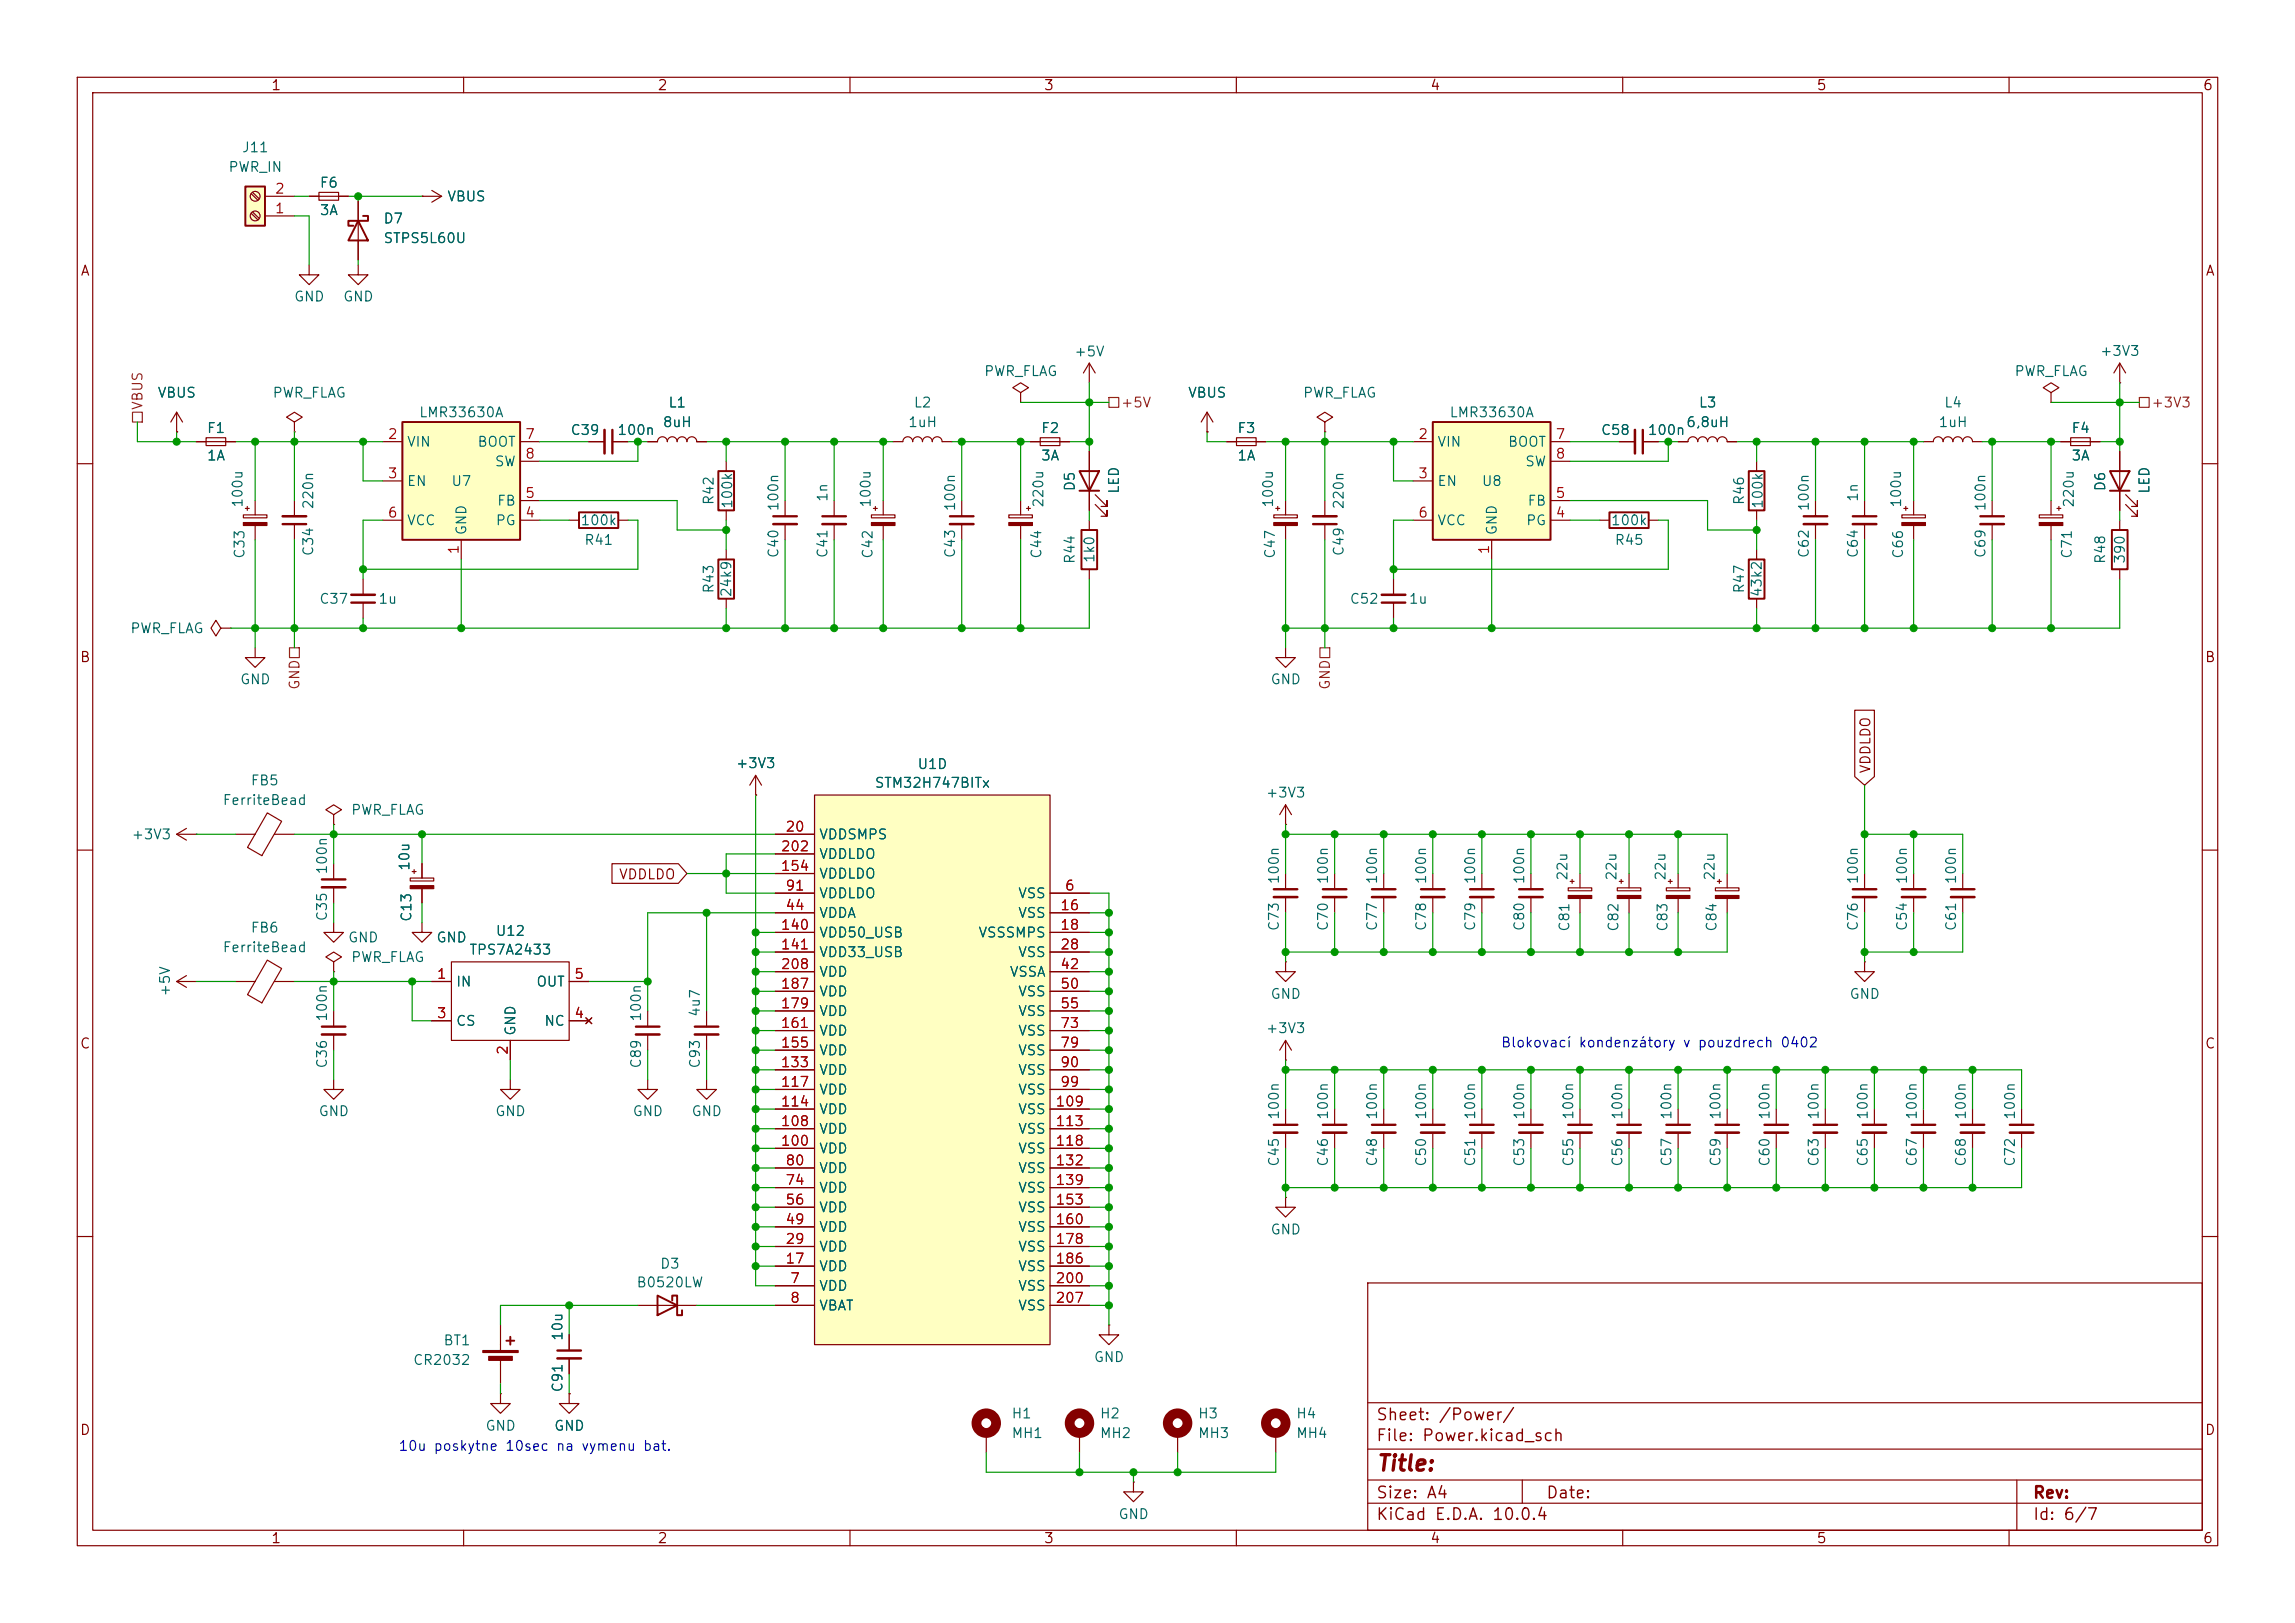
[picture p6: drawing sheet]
<svg xmlns="http://www.w3.org/2000/svg" width="297mm" height="210mm" viewBox="0 0 297 210" stroke-linecap="round" stroke-linejoin="round" font-family="sans-serif">
<defs><g id="words">
<text font-size="2" fill="#840000" x="178" y="190.8">Title:</text>
<g font-size="1.5" fill="#840000">
<text x="178" y="184.2">Sheet: /Power/</text>
<text x="178" y="186.9">File: Power.kicad_sch</text>
<text x="178" y="197.1">KiCad E.D.A. 10.0.4</text>
<text x="178" y="194.3">Size: A4</text>
<text x="200" y="194.3">Date:</text>
<text x="263" y="194.3">Rev:</text>
<text x="263" y="197.1">Id: 6/7</text>
</g>
<g font-size="1.3" fill="#840000">
<text x="35" y="12">1</text>
<text x="85" y="12">2</text>
<text x="135" y="12">3</text>
<text x="185" y="12">4</text>
<text x="235" y="12">5</text>
<text x="285" y="12">6</text>
<text x="10.3" y="36">A</text>
<text x="285.3" y="36">A</text>
<text x="10.3" y="86">B</text>
<text x="285.3" y="86">B</text>
<text x="242.4" y="100.2" transform="rotate(-90 242.4 100.2)">VDDLDO</text>
<text x="80" y="114.1">VDDLDO</text>
<text x="10.3" y="136">C</text>
<text x="285.3" y="136">C</text>
<text x="10.3" y="186">D</text>
<text x="285.3" y="186">D</text>
<text x="35" y="200">1</text>
<text x="85" y="200">2</text>
<text x="135" y="200">3</text>
<text x="185" y="200">4</text>
<text x="235" y="200">5</text>
<text x="285" y="200">6</text>
</g>
<g font-size="1.3" fill="#006464">
<text x="29.5" y="22.6">PWR_IN</text>
<text x="31.2" y="20">J11</text>
<text x="41.3" y="24.6">F6</text>
<text x="41.3" y="28.1">3A</text>
<text x="49.5" y="29.2">D7</text>
<text x="57.8" y="26.4">VBUS</text>
<text x="49.5" y="31.8">STPS5L60U</text>
<text x="38" y="39.3">GND</text>
<text x="44.3" y="39.3">GND</text>
<text x="138.9" y="46.4">+5V</text>
<text x="271.7" y="46.4">+3V3</text>
<text x="20.3" y="51.8">VBUS</text>
<text x="35.2" y="51.8">PWR_FLAG</text>
<text x="86.4" y="53">L1</text>
<text x="118.2" y="53">L2</text>
<text x="127.3" y="49">PWR_FLAG</text>
<text x="153.7" y="51.8">VBUS</text>
<text x="168.5" y="51.8">PWR_FLAG</text>
<text x="219.8" y="53">L3</text>
<text x="251.5" y="53">L4</text>
<text x="260.6" y="49">PWR_FLAG</text>
<text x="26.7" y="56.3">F1</text>
<text x="26.7" y="59.9">1A</text>
<text x="52.6" y="58.1">VIN</text>
<text x="54.1" y="54.3">LMR33630A</text>
<text x="61.7" y="58.1">BOOT</text>
<text x="73.7" y="56.6">C39</text>
<text x="79.8" y="56.6">100n</text>
<text x="85.7" y="55.6">8uH</text>
<text x="117.4" y="55.6">1uH</text>
<text x="134.6" y="56.3">F2</text>
<text x="134.6" y="59.9">3A</text>
<text x="160" y="56.3">F3</text>
<text x="160" y="59.9">1A</text>
<text x="185.9" y="58.1">VIN</text>
<text x="187.5" y="54.3">LMR33630A</text>
<text x="195.1" y="58.1">BOOT</text>
<text x="207.1" y="56.6">C58</text>
<text x="213.2" y="56.6">100n</text>
<text x="218.1" y="55.6">6,8uH</text>
<text x="250.8" y="55.6">1uH</text>
<text x="268" y="56.3">F4</text>
<text x="268" y="59.9">3A</text>
<text x="31.7" y="65.8" transform="rotate(-90 31.7 65.8)">100u</text>
<text x="40.8" y="66" transform="rotate(-90 40.8 66)">220n</text>
<text x="52.6" y="63.2">EN</text>
<text x="58.3" y="63.2">U7</text>
<text x="63.9" y="60.7">SW</text>
<text x="64.2" y="65.7">FB</text>
<text x="92.7" y="65.4" transform="rotate(-90 92.7 65.4)">R42</text>
<text x="95.1" y="65.9" transform="rotate(-90 95.1 65.9)">100k</text>
<text x="107.4" y="65" transform="rotate(-90 107.4 65)">1n</text>
<text x="113" y="65.8" transform="rotate(-90 113 65.8)">100u</text>
<text x="135.3" y="65.8" transform="rotate(-90 135.3 65.8)">220u</text>
<text x="139.4" y="63.7" transform="rotate(-90 139.4 63.7)">D5</text>
<text x="145.1" y="64" transform="rotate(-90 145.1 64)">LED</text>
<text x="165.1" y="65.8" transform="rotate(-90 165.1 65.8)">100u</text>
<text x="174.2" y="66" transform="rotate(-90 174.2 66)">220n</text>
<text x="185.9" y="63.2">EN</text>
<text x="191.7" y="63.2">U8</text>
<text x="197.3" y="60.7">SW</text>
<text x="197.6" y="65.7">FB</text>
<text x="226" y="65.4" transform="rotate(-90 226 65.4)">R46</text>
<text x="228.4" y="65.9" transform="rotate(-90 228.4 65.9)">100k</text>
<text x="240.7" y="65" transform="rotate(-90 240.7 65)">1n</text>
<text x="246.3" y="65.8" transform="rotate(-90 246.3 65.8)">100u</text>
<text x="268.7" y="65.8" transform="rotate(-90 268.7 65.8)">220u</text>
<text x="272.8" y="63.7" transform="rotate(-90 272.8 63.7)">D6</text>
<text x="278.5" y="64" transform="rotate(-90 278.5 64)">LED</text>
<text x="52.6" y="68.3">VCC</text>
<text x="60.7" y="69.3" transform="rotate(-90 60.7 69.3)">GND</text>
<text x="64.1" y="68.3">PG</text>
<text x="75" y="68.3">100k</text>
<text x="75.5" y="70.8">R41</text>
<text x="101" y="66.2" transform="rotate(-90 101 66.2)">100n</text>
<text x="123.9" y="66.2" transform="rotate(-90 123.9 66.2)">100n</text>
<text x="185.9" y="68.3">VCC</text>
<text x="194" y="69.3" transform="rotate(-90 194 69.3)">GND</text>
<text x="197.4" y="68.3">PG</text>
<text x="208.4" y="68.3">100k</text>
<text x="208.9" y="70.8">R45</text>
<text x="234.4" y="66.2" transform="rotate(-90 234.4 66.2)">100n</text>
<text x="257.3" y="66.2" transform="rotate(-90 257.3 66.2)">100n</text>
<text x="32" y="72.4" transform="rotate(-90 32 72.4)">C33</text>
<text x="40.8" y="72.1" transform="rotate(-90 40.8 72.1)">C34</text>
<text x="92.7" y="76.9" transform="rotate(-90 92.7 76.9)">R43</text>
<text x="95" y="77.4" transform="rotate(-90 95 77.4)">24k9</text>
<text x="101" y="72.3" transform="rotate(-90 101 72.3)">C40</text>
<text x="107.4" y="72.3" transform="rotate(-90 107.4 72.3)">C41</text>
<text x="113.2" y="72.4" transform="rotate(-90 113.2 72.4)">C42</text>
<text x="123.9" y="72.3" transform="rotate(-90 123.9 72.3)">C43</text>
<text x="135.1" y="72.4" transform="rotate(-90 135.1 72.4)">C44</text>
<text x="139.4" y="73.1" transform="rotate(-90 139.4 73.1)">R44</text>
<text x="141.9" y="72.9" transform="rotate(-90 141.9 72.9)">1k0</text>
<text x="165.3" y="72.4" transform="rotate(-90 165.3 72.4)">C47</text>
<text x="174.2" y="72.1" transform="rotate(-90 174.2 72.1)">C49</text>
<text x="226" y="76.9" transform="rotate(-90 226 76.9)">R47</text>
<text x="228.3" y="77.4" transform="rotate(-90 228.3 77.4)">43k2</text>
<text x="234.4" y="72.3" transform="rotate(-90 234.4 72.3)">C62</text>
<text x="240.7" y="72.3" transform="rotate(-90 240.7 72.3)">C64</text>
<text x="246.6" y="72.4" transform="rotate(-90 246.6 72.4)">C66</text>
<text x="257.3" y="72.3" transform="rotate(-90 257.3 72.3)">C69</text>
<text x="268.4" y="72.4" transform="rotate(-90 268.4 72.4)">C71</text>
<text x="272.8" y="73.1" transform="rotate(-90 272.8 73.1)">R48</text>
<text x="275.3" y="73" transform="rotate(-90 275.3 73)">390</text>
<text x="16.8" y="82.3">PWR_FLAG</text>
<text x="41.2" y="78.4">C37</text>
<text x="48.9" y="78.4">1u</text>
<text x="174.6" y="78.4">C52</text>
<text x="182.2" y="78.4">1u</text>
<text x="31" y="88.9">GND</text>
<text x="164.3" y="88.9">GND</text>
<text x="32.4" y="101.9">FB5</text>
<text x="95.1" y="99.7">+3V3</text>
<text x="118.6" y="99.8">U1D</text>
<text x="28.7" y="104.5">FerriteBead</text>
<text x="45.3" y="105.7">PWR_FLAG</text>
<text x="113.1" y="102.2">STM32H747BITx</text>
<text x="163.7" y="103.5">+3V3</text>
<text x="16.9" y="108.9">+3V3</text>
<text x="42.6" y="113.2" transform="rotate(-90 42.6 113.2)">100n</text>
<text x="53.3" y="112.8" transform="rotate(-90 53.3 112.8)">10u</text>
<text x="105.9" y="108.9">VDDSMPS</text>
<text x="105.9" y="111.5">VDDLDO</text>
<text x="42.6" y="119.3" transform="rotate(-90 42.6 119.3)">C35</text>
<text x="53.5" y="119.4" transform="rotate(-90 53.5 119.4)">C13</text>
<text x="105.9" y="119.1">VDDA</text>
<text x="105.9" y="116.5">VDDLDO</text>
<text x="105.9" y="114">VDDLDO</text>
<text x="131.7" y="116.5">VSS</text>
<text x="131.7" y="119.1">VSS</text>
<text x="165.8" y="114.5" transform="rotate(-90 165.8 114.5)">100n</text>
<text x="172.2" y="114.5" transform="rotate(-90 172.2 114.5)">100n</text>
<text x="178.5" y="114.5" transform="rotate(-90 178.5 114.5)">100n</text>
<text x="184.9" y="114.5" transform="rotate(-90 184.9 114.5)">100n</text>
<text x="191.2" y="114.5" transform="rotate(-90 191.2 114.5)">100n</text>
<text x="197.6" y="114.5" transform="rotate(-90 197.6 114.5)">100n</text>
<text x="203.2" y="114" transform="rotate(-90 203.2 114)">22u</text>
<text x="209.5" y="114" transform="rotate(-90 209.5 114)">22u</text>
<text x="215.9" y="114" transform="rotate(-90 215.9 114)">22u</text>
<text x="222.2" y="114" transform="rotate(-90 222.2 114)">22u</text>
<text x="240.7" y="114.5" transform="rotate(-90 240.7 114.5)">100n</text>
<text x="247.1" y="114.5" transform="rotate(-90 247.1 114.5)">100n</text>
<text x="253.4" y="114.5" transform="rotate(-90 253.4 114.5)">100n</text>
<text x="28.7" y="123.5">FerriteBead</text>
<text x="32.4" y="121">FB6</text>
<text x="45" y="122.3">GND</text>
<text x="45.3" y="124.8">PWR_FLAG</text>
<text x="56.4" y="122.3">GND</text>
<text x="60.6" y="123.8">TPS7A2433</text>
<text x="64.1" y="121.4">U12</text>
<text x="105.9" y="121.6">VDD50_USB</text>
<text x="105.9" y="124.2">VDD33_USB</text>
<text x="126.5" y="121.6">VSSSMPS</text>
<text x="131.7" y="124.2">VSS</text>
<text x="165.8" y="120.6" transform="rotate(-90 165.8 120.6)">C73</text>
<text x="172.2" y="120.6" transform="rotate(-90 172.2 120.6)">C70</text>
<text x="178.5" y="120.6" transform="rotate(-90 178.5 120.6)">C77</text>
<text x="184.9" y="120.6" transform="rotate(-90 184.9 120.6)">C78</text>
<text x="191.2" y="120.6" transform="rotate(-90 191.2 120.6)">C79</text>
<text x="197.6" y="120.6" transform="rotate(-90 197.6 120.6)">C80</text>
<text x="203.4" y="120.6" transform="rotate(-90 203.4 120.6)">C81</text>
<text x="209.8" y="120.6" transform="rotate(-90 209.8 120.6)">C82</text>
<text x="216.1" y="120.6" transform="rotate(-90 216.1 120.6)">C83</text>
<text x="222.5" y="120.6" transform="rotate(-90 222.5 120.6)">C84</text>
<text x="240.7" y="120.6" transform="rotate(-90 240.7 120.6)">C76</text>
<text x="247.1" y="120.6" transform="rotate(-90 247.1 120.6)">C54</text>
<text x="253.4" y="120.6" transform="rotate(-90 253.4 120.6)">C61</text>
<text x="22.3" y="129" transform="rotate(-90 22.3 129)">+5V</text>
<text x="58.9" y="128">IN</text>
<text x="69.3" y="128">OUT</text>
<text x="90.9" y="131.7" transform="rotate(-90 90.9 131.7)">4u7</text>
<text x="105.9" y="131.8">VDD</text>
<text x="105.9" y="129.2">VDD</text>
<text x="105.9" y="126.7">VDD</text>
<text x="130.6" y="126.7">VSSA</text>
<text x="131.7" y="129.2">VSS</text>
<text x="131.7" y="131.8">VSS</text>
<text x="164.3" y="129.6">GND</text>
<text x="239.3" y="129.6">GND</text>
<text x="42.6" y="132.3" transform="rotate(-90 42.6 132.3)">100n</text>
<text x="58.9" y="133.1">CS</text>
<text x="67" y="134.1" transform="rotate(-90 67 134.1)">GND</text>
<text x="70.3" y="133.1">NC</text>
<text x="83.3" y="132.3" transform="rotate(-90 83.3 132.3)">100n</text>
<text x="105.9" y="136.9">VDD</text>
<text x="105.9" y="134.3">VDD</text>
<text x="131.7" y="134.3">VSS</text>
<text x="131.7" y="136.9">VSS</text>
<text x="163.7" y="134">+3V3</text>
<text x="42.6" y="138.3" transform="rotate(-90 42.6 138.3)">C36</text>
<text x="83.3" y="138.3" transform="rotate(-90 83.3 138.3)">C89</text>
<text x="90.9" y="138.3" transform="rotate(-90 90.9 138.3)">C93</text>
<text x="105.9" y="141.9">VDD</text>
<text x="105.9" y="139.4">VDD</text>
<text x="131.7" y="139.4">VSS</text>
<text x="131.7" y="141.9">VSS</text>
<text x="41.1" y="144.7">GND</text>
<text x="64" y="144.7">GND</text>
<text x="81.8" y="144.7">GND</text>
<text x="89.4" y="144.7">GND</text>
<text x="105.9" y="149.6">VDD</text>
<text x="105.9" y="147">VDD</text>
<text x="105.9" y="144.5">VDD</text>
<text x="131.7" y="144.5">VSS</text>
<text x="131.7" y="147">VSS</text>
<text x="131.7" y="149.6">VSS</text>
<text x="165.8" y="145" transform="rotate(-90 165.8 145)">100n</text>
<text x="172.2" y="145" transform="rotate(-90 172.2 145)">100n</text>
<text x="178.5" y="145" transform="rotate(-90 178.5 145)">100n</text>
<text x="184.9" y="145" transform="rotate(-90 184.9 145)">100n</text>
<text x="191.2" y="145" transform="rotate(-90 191.2 145)">100n</text>
<text x="197.6" y="145" transform="rotate(-90 197.6 145)">100n</text>
<text x="203.9" y="145" transform="rotate(-90 203.9 145)">100n</text>
<text x="210.3" y="145" transform="rotate(-90 210.3 145)">100n</text>
<text x="216.6" y="145" transform="rotate(-90 216.6 145)">100n</text>
<text x="223" y="145" transform="rotate(-90 223 145)">100n</text>
<text x="229.3" y="145" transform="rotate(-90 229.3 145)">100n</text>
<text x="235.7" y="145" transform="rotate(-90 235.7 145)">100n</text>
<text x="242" y="145" transform="rotate(-90 242 145)">100n</text>
<text x="248.4" y="145" transform="rotate(-90 248.4 145)">100n</text>
<text x="254.7" y="145" transform="rotate(-90 254.7 145)">100n</text>
<text x="261.1" y="145" transform="rotate(-90 261.1 145)">100n</text>
<text x="105.9" y="154.6">VDD</text>
<text x="105.9" y="152.1">VDD</text>
<text x="131.7" y="152.1">VSS</text>
<text x="131.7" y="154.6">VSS</text>
<text x="165.8" y="151" transform="rotate(-90 165.8 151)">C45</text>
<text x="172.2" y="151" transform="rotate(-90 172.2 151)">C46</text>
<text x="178.5" y="151" transform="rotate(-90 178.5 151)">C48</text>
<text x="184.9" y="151" transform="rotate(-90 184.9 151)">C50</text>
<text x="191.2" y="151" transform="rotate(-90 191.2 151)">C51</text>
<text x="197.6" y="151" transform="rotate(-90 197.6 151)">C53</text>
<text x="203.9" y="151" transform="rotate(-90 203.9 151)">C55</text>
<text x="210.3" y="151" transform="rotate(-90 210.3 151)">C56</text>
<text x="216.6" y="151" transform="rotate(-90 216.6 151)">C57</text>
<text x="223" y="151" transform="rotate(-90 223 151)">C59</text>
<text x="229.3" y="151" transform="rotate(-90 229.3 151)">C60</text>
<text x="235.7" y="151" transform="rotate(-90 235.7 151)">C63</text>
<text x="242" y="151" transform="rotate(-90 242 151)">C65</text>
<text x="248.4" y="151" transform="rotate(-90 248.4 151)">C67</text>
<text x="254.7" y="151" transform="rotate(-90 254.7 151)">C68</text>
<text x="261.1" y="151" transform="rotate(-90 261.1 151)">C72</text>
<text x="105.9" y="159.7">VDD</text>
<text x="105.9" y="157.2">VDD</text>
<text x="131.7" y="157.2">VSS</text>
<text x="131.7" y="159.7">VSS</text>
<text x="164.3" y="160">GND</text>
<text x="82.3" y="166.9">B0520LW</text>
<text x="85.3" y="164.5">D3</text>
<text x="105.9" y="167.3">VDD</text>
<text x="105.9" y="164.8">VDD</text>
<text x="105.9" y="162.3">VDD</text>
<text x="131.7" y="162.3">VSS</text>
<text x="131.7" y="164.8">VSS</text>
<text x="131.7" y="167.3">VSS</text>
<text x="73.1" y="173.6" transform="rotate(-90 73.1 173.6)">10u</text>
<text x="105.9" y="169.9">VBAT</text>
<text x="131.7" y="169.9">VSS</text>
<text x="53.4" y="176.9">CR2032</text>
<text x="57.3" y="174.4">BT1</text>
<text x="141.5" y="176.6">GND</text>
<text x="62.7" y="185.4">GND</text>
<text x="71.6" y="185.4">GND</text>
<text x="73.1" y="180.3" transform="rotate(-90 73.1 180.3)">C91</text>
<text x="130.8" y="183.9">H1</text>
<text x="142.2" y="183.9">H2</text>
<text x="154.9" y="183.9">H3</text>
<text x="167.6" y="183.9">H4</text>
<text x="130.8" y="186.4">MH1</text>
<text x="142.2" y="186.4">MH2</text>
<text x="154.9" y="186.4">MH3</text>
<text x="167.6" y="186.4">MH4</text>
<text x="144.6" y="196.9">GND</text>
</g>
<g font-size="1.3" fill="#a90000">
<text x="35.5" y="27.9">1</text>
<text x="35.5" y="25.4">2</text>
<text x="50.1" y="57.1">2</text>
<text x="67.9" y="57.1">7</text>
<text x="67.9" y="59.7">8</text>
<text x="183.4" y="57.1">2</text>
<text x="201.2" y="57.1">7</text>
<text x="201.2" y="59.7">8</text>
<text x="50.1" y="62.2">3</text>
<text x="67.9" y="64.7">5</text>
<text x="183.4" y="62.2">3</text>
<text x="201.2" y="64.7">5</text>
<text x="50.1" y="67.3">6</text>
<text x="59.7" y="71.8" transform="rotate(-90 59.7 71.8)">1</text>
<text x="67.9" y="67.3">4</text>
<text x="183.4" y="67.3">6</text>
<text x="193" y="71.8" transform="rotate(-90 193 71.8)">1</text>
<text x="201.2" y="67.3">4</text>
<text x="101.6" y="107.9">20</text>
<text x="101" y="113">154</text>
<text x="101" y="110.5">202</text>
<text x="101.6" y="118.1">44</text>
<text x="101.6" y="115.5">91</text>
<text x="137.1" y="118.1">16</text>
<text x="137.7" y="115.5">6</text>
<text x="101" y="120.6">140</text>
<text x="101" y="123.2">141</text>
<text x="101" y="125.7">208</text>
<text x="137.1" y="120.6">18</text>
<text x="137.1" y="123.2">28</text>
<text x="137.1" y="125.7">42</text>
<text x="56.4" y="127">1</text>
<text x="74.2" y="127">5</text>
<text x="101" y="130.8">179</text>
<text x="101" y="128.2">187</text>
<text x="137.1" y="128.2">50</text>
<text x="137.1" y="130.8">55</text>
<text x="56.4" y="132.1">3</text>
<text x="66" y="136.6" transform="rotate(-90 66 136.6)">2</text>
<text x="74.2" y="132.1">4</text>
<text x="101" y="135.9">155</text>
<text x="101" y="133.3">161</text>
<text x="137.1" y="133.3">73</text>
<text x="137.1" y="135.9">79</text>
<text x="101" y="143.5">114</text>
<text x="101" y="140.9">117</text>
<text x="101" y="138.4">133</text>
<text x="136.5" y="143.5">109</text>
<text x="137.1" y="138.4">90</text>
<text x="137.1" y="140.9">99</text>
<text x="101" y="148.6">100</text>
<text x="101" y="146">108</text>
<text x="136.5" y="146">113</text>
<text x="136.5" y="148.6">118</text>
<text x="101.6" y="153.6">74</text>
<text x="101.6" y="151.1">80</text>
<text x="136.5" y="151.1">132</text>
<text x="136.5" y="153.6">139</text>
<text x="101.6" y="161.3">29</text>
<text x="101.6" y="158.7">49</text>
<text x="101.6" y="156.2">56</text>
<text x="136.5" y="156.2">153</text>
<text x="136.5" y="158.7">160</text>
<text x="136.5" y="161.3">178</text>
<text x="101.6" y="163.8">17</text>
<text x="102.2" y="166.3">7</text>
<text x="136.5" y="163.8">186</text>
<text x="136.5" y="166.3">200</text>
<text x="102.2" y="168.9">8</text>
<text x="136.5" y="168.9">207</text>
</g>
<g font-size="1.3" fill="#725600">
<text x="18.8" y="53.1" transform="rotate(-90 18.8 53.1)">VBUS</text>
<text x="145" y="53">+5V</text>
<text x="278.3" y="53">+3V3</text>
<text x="39.1" y="89.4" transform="rotate(-90 39.1 89.4)">GND</text>
<text x="172.4" y="89.4" transform="rotate(-90 172.4 89.4)">GND</text>
</g>
<g font-size="1.3" fill="#0000c2">
<text x="194.2" y="135.8">Blokovací kondenzátory v pouzdrech 0402</text>
<text x="51.5" y="188">10u poskytne 10sec na vymenu bat.</text>
</g>
</g></defs>
<g fill="none" stroke="#840000" stroke-width=".15">
<path d="M10 10h277v190h-277zM12 12h273v186h-273zM60 10v2M110 10v2M160 10v2M210 10v2M260 10v2M46.4 26v7.7M54.6 25.4h.1M54.6 25.4h2.5M55.9 24.6l1.2 .8M57.1 25.4l-1.2 .8"/>
<path d="M25.4 57.2h5.1M26.7 56.6h2.5v1.1h-2.5zM38.1 54.6l1-.6-1-.7-1 .7 1 .6v1.3M38.1 55.9h.1M248.9 57.2h1.3a.64 .64 0 0 1 .6-.7 .64 .64 0 0 1 .7 .7 .64 .64 0 0 1 .6-.7 .64 .64 0 0 1 .6 .7 .64 .64 0 0 1 .7-.7 .64 .64 0 0 1 .6 .7 .64 .64 0 0 1 .6-.7 .64 .64 0 0 1 .7 .7h1.2M10 60h2M31.5 66.6h3v.4h-3zM31.7 65.8h.6M32 65.5v.5M33 64.8v1.8M33 68v1.9M38.1 64.8v2"/>
<path d="M38.1 67.8v2.1M47 74.9v2.1M47 78v2M101.6 64.8v2M101.6 67.8v2.1M107.9 64.8v2M107.9 67.8v2.1M112.8 66.6h3v.4h-3zM113 65.8h.5M113.3 65.5v.5M114.3 64.8v1.8M114.3 68v1.9"/>
<path d="M124.5 64.8v2M124.5 67.8v2.1M257.8 64.8v2M257.8 67.8v2.1M285 60h2M10 110h2M22.9 108l1.2 .7M22.9 108h2.5M24.1 107.2l-1.2 .8M25.4 108h.1M97.8 102.9h.1M97.8 100.3l-.8 1.3"/>
<path d="M97.8 100.3l.8 1.3M97.8 100.3v2.6M285 110h2M30.5 127h2.5M34.6 124.2l1.8 1.1-2.5 4.5-1.9-1.1zM35.5 127h2.6M83.8 139.7v1.3h1.3l-1.3 1.2-1.3-1.2h1.3M83.8 130.8v2M83.8 133.9v2M91.4 139.7v1.3h1.3l-1.3 1.2-1.2-1.2h1.2M91.4 130.8v2M91.4 133.9v2"/>
<path d="M10 160h2M64.8 171.5v3.3M64.8 175.8v3.3M73.7 172.7v2.1M73.7 175.8v2M82.5 168.9h7.7M177 166h108v32h-108zM285 160h2M60 198v2M64.8 180.3v1.3h1.2l-1.2 1.3-1.3-1.3h1.3M64.8 180.3h.1M73.7 180.3v1.3h1.2l-1.2 1.3-1.3-1.3h1.3"/>
<path d="M73.7 180.3h.1M110 198v2M160 198v2M177 194.5h108M177 191.5h108M177 187.5h108M177 181.5h108M197 191.5v3M210 198v2M260 198v2M261 191.5v6.5"/>
</g>
<path d="M36.6 67.8h3M45.5 78h3M100.1 66.8h3M106.4 66.8h3.1M122.9 66.8h3.1M256.3 66.8h3M82.3 132.8h3M89.9 132.8h3.1M72.1 174.8h3.1" fill="none" stroke="#840000" stroke-width=".3"/>
<path d="M36.6 66.8h3M45.5 77h3M100.1 67.8h3M106.4 67.8h3.1M122.9 67.8h3.1M256.3 67.8h3M82.3 133.9h3M89.9 133.9h3.1M72.1 175.8h3.1" fill="none" stroke="#840000" stroke-width=".33"/>
<g fill="#840000" stroke="#840000" stroke-width=".15">
<path d="M62.5 174.8h4.6v.2h-4.6z"/>
<path d="M63.2 175.5h3.1v.5h-3.1z"/>
<path d="M112.8 67.6h3v.4h-3z"/>
<path d="M31.5 67.6h3v.4h-3z"/>
</g>
<path d="M46.4 28.6l1.2 2.5h-2.5zM47 27.9h.6v.7h-2.5v.6h.6M65.5 173.5h1M66 173v1M85.1 167.6l2.5 1.3-2.5 1.3zM87 168.3v-.7h.6v2.6h.7v-.7" fill="none" stroke="#840000" stroke-width=".25"/>
<path d="M31.7 24.1h2.6v5.1h-2.6z" fill="#ffffc2"/>
<path d="M31.7 24.1h2.6v5.1h-2.6z" fill="none" stroke="#840000" stroke-width=".25"/>
<g fill="none" stroke="#840000" stroke-width=".15">
<path d="M32.5 27.6l.9 .8M32.5 25.1l.9 .8M32.7 27.4l.9 .9M32.7 24.9l.9 .8M34.3 27.9h3.8M34.3 25.4h3.8M46.4 34.3v1.3h1.2l-1.2 1.2-1.3-1.2h1.3"/>
<circle cx="33" cy="25.4" r=".63"/>
<circle cx="33" cy="27.9" r=".63"/>
</g>
<path d="M185.4 54.6h15.3v15.3h-15.3z" fill="#ffffc2"/>
<path d="M185.4 54.6h15.3v15.3h-15.3zM208.3 66.3h5.1v2h-5.1z" fill="none" stroke="#840000" stroke-width=".25"/>
<g fill="none" stroke="#840000" stroke-width=".15">
<path d="M40 34.3v1.3h1.3l-1.3 1.2-1.3-1.2h1.3M40 25.4h5.1M41.3 24.9h2.5v1h-2.5zM132.1 50.8l1-.6-1-.7-1 .7 1 .6v1.3M132.1 52.1h.1M141 47l-.8 1.3M141 47l.7 1.3M141 47v2.5M182.9 57.2h2.5M200.7 57.2h2.5M200.7 59.7h2.5M182.9 62.2h2.5"/>
<path d="M182.9 67.3h2.5M193 69.9v2.5M200.7 67.3h2.5M200.7 64.8h2.5M207 67.3h1.3M213.4 67.3h1.2M43.2 105.4l1-.6-1-.7-1 .7 1 .6v1.3M43.2 106.7h.1"/>
</g>
<path d="M105.4 102.9h30.5v71.1h-30.5z" fill="#ffffc2"/>
<g fill="none" stroke="#840000" stroke-width=".15">
<path d="M22.9 55.9h.1M22.9 53.3l-.8 1.3M22.9 53.3l.7 1.3M22.9 53.3v2.6M115.6 57.2h1.2a.64 .64 0 0 1 .7-.7 .64 .64 0 0 1 .6 .7 .64 .64 0 0 1 .6-.7 .64 .64 0 0 1 .7 .7 .64 .64 0 0 1 .6-.7 .64 .64 0 0 1 .6 .7 .64 .64 0 0 1 .7-.7 .64 .64 0 0 1 .6 .7h1.3M171.4 54.6l1.1-.6-1.1-.7-1 .7 1 .6v1.3M171.4 55.9h.1M265.4 50.8l1-.6-1-.7-1 .7 1 .6v1.3M265.4 52.1h.1M164.8 66.6h3.1v.4h-3.1zM165.1 65.8h.5M165.4 65.5v.5"/>
<path d="M166.4 64.8v1.8M166.4 68v1.9M171.4 64.8v2M171.4 67.8v2.1M263.9 66.6h3.1v.4h-3.1zM265.4 64.8v1.8M265.4 68v1.9M266.2 65.8h.5M266.4 65.5v.5M100.3 115.6h5.1M100.3 118.1h5.1M100.3 108h5.1"/>
<path d="M100.3 113h5.1M100.3 110.5h5.1M105.4 102.9h30.5v71.1h-30.5zM135.9 115.6h5.1M135.9 118.1h5.1M100.3 120.7h5.1M100.3 123.2h5.1M100.3 125.7h5.1M100.3 128.3h5.1M100.3 130.8h5.1M100.3 133.4h5.1M100.3 135.9h5.1"/>
<path d="M100.3 138.4h5.1M135.9 120.7h5.1M135.9 123.2h5.1M135.9 125.7h5.1M135.9 128.3h5.1M135.9 130.8h5.1M135.9 133.4h5.1M135.9 135.9h5.1M135.9 138.4h5.1M100.3 158.8h5.1M100.3 156.2h5.1M100.3 153.7h5.1"/>
<path d="M100.3 151.1h5.1M100.3 141h5.1M100.3 148.6h5.1M100.3 146.1h5.1M100.3 143.5h5.1M135.9 158.8h5.1M135.9 156.2h5.1M135.9 153.7h5.1M135.9 151.1h5.1M135.9 141h5.1M135.9 148.6h5.1M135.9 146.1h5.1"/>
<path d="M135.9 143.5h5.1M100.3 166.4h5.1M100.3 168.9h5.1M100.3 163.8h5.1M100.3 161.3h5.1M135.9 166.4h5.1M135.9 168.9h5.1M135.9 163.8h5.1M135.9 161.3h5.1"/>
</g>
<g fill="#840000" stroke="#840000" stroke-width=".15">
<path d="M263.9 67.6h3.1v.4h-3.1z"/>
<path d="M164.8 67.6h3.1v.4h-3.1z"/>
</g>
<path d="M169.9 67.8h3.1" fill="none" stroke="#840000" stroke-width=".3"/>
<path d="M169.9 66.8h3.1" fill="none" stroke="#840000" stroke-width=".33"/>
<path d="M52.1 54.6h15.2v15.3h-15.2z" fill="#ffffc2"/>
<path d="M52.1 54.6h15.2v15.3h-15.2zM74.9 66.3h5.1v2h-5.1zM93 72.4h2v5.1h-2zM93 61h2v5h-2zM139.7 61h2.5l-1.2 2.5zM139.7 63.5h2.5M140 68.6h2v5.1h-2zM226.3 72.4h2v5.1h-2zM226.3 61h2v5h-2zM273 61h2.6l-1.3 2.5zM273 63.5h2.6M273.3 68.6h2v5.1h-2z" fill="none" stroke="#840000" stroke-width=".25"/>
<g fill="none" stroke="#840000" stroke-width=".15">
<path d="M40 25.4h1.3M43.8 25.4h1.3M46.4 26v2.6M46.4 31.1v2.6M54.6 25.4h.1M22.9 55.9h.1M25.4 57.2h1.3M29.2 57.2h1.3M49.5 57.2h2.6M67.3 57.2h2.5M67.3 59.7h2.5M76.2 57.2h2"/>
<path d="M79.2 57.2h2.1M83.8 57.2h1.3a.64 .64 0 0 1 .6-.7 .64 .64 0 0 1 .7 .7 .64 .64 0 0 1 .6-.7 .64 .64 0 0 1 .6 .7 .64 .64 0 0 1 .7-.7 .64 .64 0 0 1 .6 .7 .64 .64 0 0 1 .6-.7 .64 .64 0 0 1 .7 .7h1.2M94 59.7v1.3M133.3 57.2h5.1M134.6 56.6h2.6v1.1h-2.6zM141 58.4v7.6M156.2 55.9h.1M156.2 53.3l-.8 1.3M156.2 53.3l.8 1.3M156.2 53.3v2.6M158.7 57.2h5.1M160 56.6h2.6v1.1h-2.6z"/>
<path d="M209.5 57.2h2.1M212.6 57.2h2M217.2 57.2h1.2a.64 .64 0 0 1 .7-.7 .64 .64 0 0 1 .6 .7 .64 .64 0 0 1 .6-.7 .64 .64 0 0 1 .7 .7 .64 .64 0 0 1 .6-.7 .64 .64 0 0 1 .6 .7 .64 .64 0 0 1 .7-.7 .64 .64 0 0 1 .6 .7h1.3M227.3 59.7v1.3M266.7 57.2h5.1M268 56.6h2.5v1.1h-2.5zM274.3 49.5h.1M274.3 47v2.5M274.3 58.4v7.6M274.3 47l-.7 1.3M274.3 47l.8 1.3M49.5 62.2h2.6"/>
<path d="M49.5 67.3h2.6M59.7 69.9v2.5M67.3 67.3h2.5M67.3 64.8h2.5M73.7 67.3h1.2M80 67.3h1.3M94 66v1.3M94 71.1v1.3M94 77.5v1.2M130.6 66.6h3v.4h-3zM132.1 64.8v1.8M132.1 68v1.9"/>
<path d="M132.8 65.8h.5M133.1 65.5v.5M141 67.3v1.3M141 73.7v1.2M141.7 65.3l1.6 1.5v-.8v.8h-.8M141.7 64l1.6 1.5v-.7v.7h-.8M180.3 74.9v2.1M180.3 78v2M227.3 66v1.3M227.3 71.1v1.3M227.3 77.5v1.2M234.9 64.8v2"/>
<path d="M234.9 67.8v2.1M241.3 64.8v2M241.3 67.8v2.1M246.1 66.6h3.1v.4h-3.1zM246.4 65.8h.5M246.6 65.5v.5M247.6 64.8v1.8M247.6 68v1.9M274.3 67.3v1.3M274.3 73.7v1.2M275.1 65.3l1.5 1.5v-.8v.8h-.8M275.1 64l1.5 1.5v-.7v.7h-.8"/>
<path d="M28.6 81.3l-.7-1-.6 1 .6 1 .7-1h1.2M29.8 81.3h.1M33 83.8v1.3h1.3l-1.3 1.3-1.3-1.3h1.3M166.4 83.8v1.3h1.2l-1.2 1.3-1.3-1.3h1.3M240 91.9h2.6v8.6l-1.3 1.1-1.3-1.1zM30.5 108h2.5M34.6 105.2l1.8 1.1-2.5 4.4-1.9-1zM35.5 108h2.6M43.2 119.4v1.3h1.2l-1.2 1.2-1.3-1.2h1.3M43.2 111.8v2M43.2 114.8v2M53.1 113.6h3v.4h-3z"/>
<path d="M53.3 112.8h.5M53.6 112.5v.5M54.6 119.4v1.3h1.3l-1.3 1.2-1.3-1.2h1.3M54.6 111.8v1.8M54.6 115v1.8M79.2 111.8h8.6l1.1 1.2-1.1 1.3h-8.6zM97.8 102.9h.1M100.3 108h5.1M100.3 115.6h5.1M100.3 118.1h5.1M100.3 113h5.1M100.3 110.5h5.1"/>
<path d="M135.9 115.6h5.1M135.9 118.1h5.1M166.4 106.7h.1M166.4 104.1v2.6M166.4 113v2.1M166.4 116.1v2M166.4 104.1l-.8 1.3M166.4 104.1l.7 1.3M172.7 113v2.1M172.7 116.1v2M179.1 113v2.1M179.1 116.1v2"/>
<path d="M185.4 113v2.1M185.4 116.1v2M191.8 113v2.1M191.8 116.1v2M198.1 113v2.1M198.1 116.1v2M202.9 114.9h3.1v.4h-3.1zM203.2 114h.5M203.5 113.8v.5M204.5 113v1.9M204.5 116.3v1.8M209.3 114.9h3v.4h-3z"/>
<path d="M209.5 114h.6M209.8 113.8v.5M210.8 113v1.9M210.8 116.3v1.8M215.6 114.9h3.1v.4h-3.1zM215.9 114h.5M216.2 113.8v.5M217.2 113v1.9M217.2 116.3v1.8M222 114.9h3v.4h-3zM222.2 114h.6M222.5 113.8v.5"/>
<path d="M223.5 113v1.9M223.5 116.3v1.8M241.3 113v2.1M241.3 116.1v2M247.6 113v2.1M247.6 116.1v2M254 113v2.1M254 116.1v2M22.9 127h2.5M22.9 127l1.2 .8M24.1 126.2l-1.2 .8M43.2 124.5l1-.7-1-.6-1 .6 1 .7v1.2"/>
<path d="M43.2 125.7h.1M43.2 139.7v1.3h1.2l-1.2 1.2-1.3-1.2h1.3M43.2 130.8v2M43.2 133.9v2M55.9 127h2.5M55.9 132.1h2.5M58.4 124.5h15.3v10.1h-15.3zM66 139.7v1.3h1.3l-1.3 1.2-1.2-1.2h1.2M66 134.6v2.6M73.7 127h2.5M73.7 132.1h2.5M75.8 131.7l.8 .8"/>
<path d="M76.6 131.7l-.8 .8M100.3 120.7h5.1M100.3 123.2h5.1M100.3 125.7h5.1M100.3 128.3h5.1M100.3 130.8h5.1M100.3 133.4h5.1M100.3 135.9h5.1M100.3 138.4h5.1M135.9 120.7h5.1M135.9 123.2h5.1M135.9 125.7h5.1"/>
<path d="M135.9 128.3h5.1M135.9 130.8h5.1M135.9 133.4h5.1M135.9 135.9h5.1M135.9 138.4h5.1M166.4 124.5v1.2h1.2l-1.2 1.3-1.3-1.3h1.3M166.4 124.5h.1M166.4 137.2h.1M166.4 134.6v2.6M166.4 134.6l-.8 1.3M166.4 134.6l.7 1.3M241.3 124.5v1.2h1.3l-1.3 1.3-1.3-1.3h1.3"/>
<path d="M241.3 124.5h.1M100.3 158.8h5.1M100.3 156.2h5.1M100.3 153.7h5.1M100.3 151.1h5.1M100.3 141h5.1M100.3 148.6h5.1M100.3 146.1h5.1M100.3 143.5h5.1M135.9 158.8h5.1M135.9 156.2h5.1M135.9 153.7h5.1"/>
<path d="M135.9 151.1h5.1M135.9 141h5.1M135.9 148.6h5.1M135.9 146.1h5.1M135.9 143.5h5.1M166.4 154.9v1.3h1.2l-1.2 1.3-1.3-1.3h1.3M166.4 154.9h.1M166.4 143.5v2M166.4 146.6v2M172.7 143.5v2M172.7 146.6v2M179.1 143.5v2"/>
<path d="M179.1 146.6v2M185.4 143.5v2M185.4 146.6v2M191.8 143.5v2M191.8 146.6v2M198.1 143.5v2M198.1 146.6v2M204.5 143.5v2M204.5 146.6v2M210.8 143.5v2M210.8 146.6v2M217.2 143.5v2"/>
<path d="M217.2 146.6v2M223.5 143.5v2M223.5 146.6v2M229.9 143.5v2M229.9 146.6v2M236.2 143.5v2M236.2 146.6v2M242.6 143.5v2M242.6 146.6v2M248.9 143.5v2M248.9 146.6v2M255.3 143.5v2"/>
<path d="M255.3 146.6v2M261.6 143.5v2M261.6 146.6v2M73.7 172.7v2.1M73.7 175.8v2M100.3 166.4h5.1M100.3 168.9h5.1M100.3 163.8h5.1M100.3 161.3h5.1M135.9 166.4h5.1M135.9 168.9h5.1M135.9 163.8h5.1"/>
<path d="M135.9 161.3h5.1M143.5 171.5v1.2h1.3l-1.3 1.3-1.3-1.3h1.3M143.5 171.5h.1M73.7 180.3h.1M127.6 185.4v2.6M139.7 185.4v2.6M146.7 191.8v1.2h1.3l-1.3 1.3-1.3-1.3h1.3M146.7 191.8h.1M152.4 185.4v2.6M165.1 185.4v2.6"/>
</g>
<g fill="none" stroke="#840000" stroke-width=".3">
<path d="M79.2 55.6v3.1M212.6 55.6v3.1M178.8 78h3.1M233.4 66.8h3.1M239.8 66.8h3M41.7 113.8h3M164.8 115.1h3.1M171.2 115.1h3M177.5 115.1h3.1M183.9 115.1h3M190.2 115.1h3.1M196.6 115.1h3"/>
<path d="M239.8 115.1h3M246.1 115.1h3.1M252.5 115.1h3M41.7 132.8h3M164.8 145.5h3.1M171.2 145.5h3M177.5 145.5h3.1M183.9 145.5h3M190.2 145.5h3.1M196.6 145.5h3M202.9 145.5h3.1M209.3 145.5h3"/>
<path d="M215.6 145.5h3.1M222 145.5h3M228.3 145.5h3.1M234.7 145.5h3M241 145.5h3.1M247.4 145.5h3M253.7 145.5h3.1M260.1 145.5h3"/>
</g>
<g fill="none" stroke="#840000" stroke-width=".33">
<path d="M78.2 55.6v3.1M211.6 55.6v3.1M178.8 77h3.1M233.4 67.8h3.1M239.8 67.8h3M41.7 114.8h3M164.8 116.1h3.1M171.2 116.1h3M177.5 116.1h3.1M183.9 116.1h3M190.2 116.1h3.1M196.6 116.1h3"/>
<path d="M239.8 116.1h3M246.1 116.1h3.1M252.5 116.1h3M41.7 133.9h3M164.8 146.6h3.1M171.2 146.6h3M177.5 146.6h3.1M183.9 146.6h3M190.2 146.6h3.1M196.6 146.6h3M202.9 146.6h3.1M209.3 146.6h3"/>
<path d="M215.6 146.6h3.1M222 146.6h3M228.3 146.6h3.1M234.7 146.6h3M241 146.6h3.1M247.4 146.6h3M253.7 146.6h3.1M260.1 146.6h3"/>
</g>
<g fill="#840000" stroke="#840000" stroke-width=".15">
<path d="M53.1 114.6h3v.4h-3z"/>
<path d="M246.1 67.6h3.1v.4h-3.1z"/>
<path d="M215.6 115.9h3.1v.4h-3.1z"/>
<path d="M222 115.9h3v.4h-3z"/>
<path d="M130.6 67.6h3v.4h-3z"/>
<path d="M202.9 115.9h3.1v.4h-3.1z"/>
<path d="M209.3 115.9h3v.4h-3z"/>
</g>
<g fill="none" stroke="#840000" stroke-width="1.3">
<circle cx="127.6" cy="184.1" r="1.27"/>
<circle cx="139.7" cy="184.1" r="1.27"/>
<circle cx="152.4" cy="184.1" r="1.27"/>
<circle cx="165.1" cy="184.1" r="1.27"/>
</g>
<path d="M17.1 53.3h1.3v1.3h-1.3zM143.5 51.4h1.3v1.3h-1.3zM276.9 51.4h1.2v1.3h-1.2zM37.5 83.8h1.2v1.3h-1.2zM170.8 83.8h1.3v1.3h-1.3z" fill="none" stroke="#725600" stroke-width=".15"/>
<g fill="none" stroke="#009600" stroke-width=".15">
<path d="M38.1 25.4h1.9M38.1 27.9h1.9v6.4M45.1 25.4h9.5M46.4 25.4v.6M46.4 33.7v.6M17.8 54.6v2.6h7.6M22.9 55.9v1.3M30.5 57.2h19M33 57.2v7.6M38.1 55.9v8.9M47 57.2v5h2.5M69.8 57.2h6.4"/>
<path d="M81.3 57.2h2.5M82.5 57.2v2.5h-12.7M91.4 57.2h24.2M94 57.2v2.5M101.6 57.2v7.6M107.9 57.2v7.6M114.3 57.2v7.6M123.2 57.2h10.1M124.5 57.2v7.6M132.1 52.1h11.4M132.1 57.2v7.6M138.4 57.2h2.6"/>
<path d="M141 49.5v8.9M156.2 55.9v1.3h2.5M163.8 57.2h19.1M166.4 57.2v7.6M171.4 55.9v8.9M180.3 57.2v5h2.6M203.2 57.2h6.3M214.6 57.2h2.6M215.9 57.2v2.5h-12.7M224.8 57.2h24.1M227.3 57.2v2.5M234.9 57.2v7.6"/>
<path d="M241.3 57.2v7.6M247.6 57.2v7.6M256.5 57.2h10.2M257.8 57.2v7.6M265.4 57.2v7.6M265.4 52.1h11.5M271.8 57.2h2.5M274.3 49.5v8.9M33 69.9v13.9M38.1 69.9v13.9M49.5 67.3h-2.5v7.6M59.7 72.4v8.9"/>
<path d="M69.8 67.3h3.9M69.8 64.8h17.8v3.8h6.4M81.3 67.3h1.2v6.4h-35.5M94 67.3v3.8M94 78.7v2.6M101.6 69.9v11.4M107.9 69.9v11.4M114.3 69.9v11.4M124.5 69.9v11.4M132.1 69.9v11.4M141 74.9v6.4h-111.2M141 66v1.3"/>
<path d="M166.4 69.9v13.9M171.4 69.9v13.9M182.9 67.3h-2.6v7.6M193 72.4v8.9M203.2 67.3h3.8M203.2 64.8h17.8v3.8h6.3M214.6 67.3h1.3v6.4h-35.6M227.3 67.3v3.8M227.3 78.7v2.6M234.9 69.9v11.4M241.3 69.9v11.4M247.6 69.9v11.4"/>
<path d="M257.8 69.9v11.4M265.4 69.9v11.4M274.3 74.9v6.4h-107.9M274.3 66v1.3M47 80v1.3M180.3 80v1.3M25.4 108h5.1M38.1 108h62.2M43.2 106.7v5.1M43.2 116.8v2.6M54.6 108v3.8M54.6 116.8v2.6"/>
<path d="M88.9 113h11.4M91.4 118.1v12.7M97.8 102.9v63.5h2.5M100.3 110.5h-6.3v5.1h6.3M100.3 118.1h-16.5v12.7M141 115.6h2.5v55.9M141 118.1h2.5M166.4 108h57.1v5M166.4 106.7v6.3M166.4 118.1v6.4M172.7 108v5M172.7 118.1v5.1"/>
<path d="M179.1 108v5M179.1 118.1v5.1M185.4 108v5M185.4 118.1v5.1M191.8 108v5M191.8 118.1v5.1M198.1 108v5M198.1 118.1v5.1M204.5 108v5M204.5 118.1v5.1M210.8 108v5M210.8 118.1v5.1"/>
<path d="M217.2 108v5M217.2 118.1v5.1M223.5 118.1v5.1h-57.1M241.3 108h12.7v5M241.3 101.6v11.4M241.3 118.1v6.4M247.6 108v5M247.6 118.1v5.1M254 118.1v5.1h-12.7M25.4 127h5.1M38.1 127h17.8M43.2 125.7v5.1"/>
<path d="M43.2 135.9v3.8M53.3 127v5.1h2.6M66 137.2v2.5M76.2 127h7.6M83.8 135.9v3.8M91.4 135.9v3.8M97.8 123.2h2.5M97.8 120.7h2.5M97.8 128.3h2.5M97.8 125.7h2.5M97.8 130.8h2.5M97.8 135.9h2.5"/>
<path d="M97.8 133.4h2.5M97.8 138.4h2.5M141 123.2h2.5M141 120.7h2.5M141 128.3h2.5M141 125.7h2.5M141 130.8h2.5M141 135.9h2.5M141 133.4h2.5M141 138.4h2.5M166.4 138.4h95.2v5.1M166.4 137.2v6.3"/>
<path d="M172.7 138.4v5.1M179.1 138.4v5.1M185.4 138.4v5.1M191.8 138.4v5.1M198.1 138.4v5.1M204.5 138.4v5.1M210.8 138.4v5.1M217.2 138.4v5.1M223.5 138.4v5.1M229.9 138.4v5.1M236.2 138.4v5.1M242.6 138.4v5.1"/>
<path d="M248.9 138.4v5.1M255.3 138.4v5.1M97.8 141h2.5M97.8 143.5h2.5M97.8 153.7h2.5M97.8 156.2h2.5M97.8 158.8h2.5M97.8 146.1h2.5M97.8 151.1h2.5M97.8 148.6h2.5M141 141h2.5M141 143.5h2.5"/>
<path d="M141 153.7h2.5M141 156.2h2.5M141 158.8h2.5M141 146.1h2.5M141 151.1h2.5M141 148.6h2.5M166.4 148.6v6.3M172.7 148.6v5.1M179.1 148.6v5.1M185.4 148.6v5.1M191.8 148.6v5.1M198.1 148.6v5.1"/>
<path d="M204.5 148.6v5.1M210.8 148.6v5.1M217.2 148.6v5.1M223.5 148.6v5.1M229.9 148.6v5.1M236.2 148.6v5.1M242.6 148.6v5.1M248.9 148.6v5.1M255.3 148.6v5.1M261.6 148.6v5.1h-95.2M64.8 179.1v1.2M73.7 168.9v3.8"/>
<path d="M73.7 177.8v2.5M82.5 168.9h-17.7v2.6M90.2 168.9h10.1M97.8 161.3h2.5M97.8 163.8h2.5M141 168.9h2.5M141 161.3h2.5M141 163.8h2.5M141 166.4h2.5M127.6 188v2.5h37.5v-2.5M139.7 188v2.5M146.7 190.5v1.3"/>
<path d="M152.4 188v2.5"/>
</g>
<g fill="#009600" stroke="#009600" stroke-width=".13">
<circle cx="73.7" cy="168.9" r=".46"/>
<circle cx="97.8" cy="153.7" r=".46"/>
<circle cx="97.8" cy="161.3" r=".46"/>
<circle cx="97.8" cy="151.1" r=".46"/>
<circle cx="97.8" cy="158.8" r=".46"/>
<circle cx="97.8" cy="156.2" r=".46"/>
<circle cx="97.8" cy="148.6" r=".46"/>
<circle cx="97.8" cy="146.1" r=".46"/>
<circle cx="97.8" cy="163.8" r=".46"/>
<circle cx="143.5" cy="161.3" r=".46"/>
<circle cx="143.5" cy="158.8" r=".46"/>
<circle cx="143.5" cy="163.8" r=".46"/>
<circle cx="143.5" cy="166.4" r=".46"/>
<circle cx="143.5" cy="168.9" r=".46"/>
<circle cx="146.7" cy="190.5" r=".46"/>
<circle cx="139.7" cy="190.5" r=".46"/>
<circle cx="143.5" cy="141" r=".46"/>
<circle cx="143.5" cy="125.7" r=".46"/>
<circle cx="152.4" cy="190.5" r=".46"/>
<circle cx="143.5" cy="151.1" r=".46"/>
<circle cx="143.5" cy="156.2" r=".46"/>
<circle cx="91.4" cy="118.1" r=".46"/>
<circle cx="94" cy="113" r=".46"/>
<circle cx="97.8" cy="120.7" r=".46"/>
<circle cx="97.8" cy="123.2" r=".46"/>
<circle cx="83.8" cy="127" r=".46"/>
<circle cx="97.8" cy="125.7" r=".46"/>
<circle cx="97.8" cy="128.3" r=".46"/>
<circle cx="97.8" cy="135.9" r=".46"/>
<circle cx="97.8" cy="138.4" r=".46"/>
<circle cx="97.8" cy="133.4" r=".46"/>
<circle cx="97.8" cy="130.8" r=".46"/>
<circle cx="97.8" cy="143.5" r=".46"/>
<circle cx="97.8" cy="141" r=".46"/>
<circle cx="54.6" cy="108" r=".46"/>
<circle cx="53.3" cy="127" r=".46"/>
<circle cx="43.2" cy="127" r=".46"/>
<circle cx="33" cy="57.2" r=".46"/>
<circle cx="46.4" cy="25.4" r=".46"/>
<circle cx="22.9" cy="57.2" r=".46"/>
<circle cx="47" cy="57.2" r=".46"/>
<circle cx="38.1" cy="57.2" r=".46"/>
<circle cx="101.6" cy="81.3" r=".46"/>
<circle cx="94" cy="81.3" r=".46"/>
<circle cx="101.6" cy="57.2" r=".46"/>
<circle cx="94" cy="57.2" r=".46"/>
<circle cx="94" cy="68.6" r=".46"/>
<circle cx="107.9" cy="81.3" r=".46"/>
<circle cx="114.3" cy="81.3" r=".46"/>
<circle cx="107.9" cy="57.2" r=".46"/>
<circle cx="114.3" cy="57.2" r=".46"/>
<circle cx="82.5" cy="57.2" r=".46"/>
<circle cx="47" cy="73.7" r=".46"/>
<circle cx="47" cy="81.3" r=".46"/>
<circle cx="38.1" cy="81.3" r=".46"/>
<circle cx="59.7" cy="81.3" r=".46"/>
<circle cx="33" cy="81.3" r=".46"/>
<circle cx="43.2" cy="108" r=".46"/>
<circle cx="247.6" cy="123.2" r=".46"/>
<circle cx="241.3" cy="108" r=".46"/>
<circle cx="247.6" cy="108" r=".46"/>
<circle cx="241.3" cy="123.2" r=".46"/>
<circle cx="257.8" cy="81.3" r=".46"/>
<circle cx="257.8" cy="57.2" r=".46"/>
<circle cx="274.3" cy="57.2" r=".46"/>
<circle cx="234.9" cy="57.2" r=".46"/>
<circle cx="247.6" cy="57.2" r=".46"/>
<circle cx="241.3" cy="57.2" r=".46"/>
<circle cx="265.4" cy="81.3" r=".46"/>
<circle cx="265.4" cy="57.2" r=".46"/>
<circle cx="274.3" cy="52.1" r=".46"/>
<circle cx="242.6" cy="153.7" r=".46"/>
<circle cx="236.2" cy="153.7" r=".46"/>
<circle cx="229.9" cy="153.7" r=".46"/>
<circle cx="236.2" cy="138.4" r=".46"/>
<circle cx="242.6" cy="138.4" r=".46"/>
<circle cx="248.9" cy="138.4" r=".46"/>
<circle cx="248.9" cy="153.7" r=".46"/>
<circle cx="255.3" cy="153.7" r=".46"/>
<circle cx="255.3" cy="138.4" r=".46"/>
<circle cx="223.5" cy="138.4" r=".46"/>
<circle cx="217.2" cy="138.4" r=".46"/>
<circle cx="223.5" cy="153.7" r=".46"/>
<circle cx="217.2" cy="153.7" r=".46"/>
<circle cx="227.3" cy="68.6" r=".46"/>
<circle cx="241.3" cy="81.3" r=".46"/>
<circle cx="234.9" cy="81.3" r=".46"/>
<circle cx="227.3" cy="81.3" r=".46"/>
<circle cx="247.6" cy="81.3" r=".46"/>
<circle cx="215.9" cy="57.2" r=".46"/>
<circle cx="227.3" cy="57.2" r=".46"/>
<circle cx="217.2" cy="123.2" r=".46"/>
<circle cx="204.5" cy="138.4" r=".46"/>
<circle cx="198.1" cy="138.4" r=".46"/>
<circle cx="198.1" cy="123.2" r=".46"/>
<circle cx="191.8" cy="123.2" r=".46"/>
<circle cx="204.5" cy="123.2" r=".46"/>
<circle cx="210.8" cy="123.2" r=".46"/>
<circle cx="198.1" cy="108" r=".46"/>
<circle cx="191.8" cy="108" r=".46"/>
<circle cx="229.9" cy="138.4" r=".46"/>
<circle cx="143.5" cy="120.7" r=".46"/>
<circle cx="143.5" cy="128.3" r=".46"/>
<circle cx="143.5" cy="123.2" r=".46"/>
<circle cx="143.5" cy="118.1" r=".46"/>
<circle cx="172.7" cy="123.2" r=".46"/>
<circle cx="166.4" cy="123.2" r=".46"/>
<circle cx="179.1" cy="123.2" r=".46"/>
<circle cx="171.4" cy="81.3" r=".46"/>
<circle cx="166.4" cy="81.3" r=".46"/>
<circle cx="166.4" cy="108" r=".46"/>
<circle cx="179.1" cy="108" r=".46"/>
<circle cx="172.7" cy="108" r=".46"/>
<circle cx="191.8" cy="138.4" r=".46"/>
<circle cx="210.8" cy="138.4" r=".46"/>
<circle cx="179.1" cy="153.7" r=".46"/>
<circle cx="185.4" cy="153.7" r=".46"/>
<circle cx="191.8" cy="153.7" r=".46"/>
<circle cx="198.1" cy="153.7" r=".46"/>
<circle cx="210.8" cy="153.7" r=".46"/>
<circle cx="204.5" cy="153.7" r=".46"/>
<circle cx="185.4" cy="138.4" r=".46"/>
<circle cx="179.1" cy="138.4" r=".46"/>
<circle cx="143.5" cy="135.9" r=".46"/>
<circle cx="143.5" cy="138.4" r=".46"/>
<circle cx="143.5" cy="130.8" r=".46"/>
<circle cx="143.5" cy="133.4" r=".46"/>
<circle cx="143.5" cy="143.5" r=".46"/>
<circle cx="143.5" cy="146.1" r=".46"/>
<circle cx="143.5" cy="153.7" r=".46"/>
<circle cx="143.5" cy="148.6" r=".46"/>
<circle cx="172.7" cy="153.7" r=".46"/>
<circle cx="166.4" cy="153.7" r=".46"/>
<circle cx="172.7" cy="138.4" r=".46"/>
<circle cx="166.4" cy="138.4" r=".46"/>
<circle cx="141" cy="52.1" r=".46"/>
<circle cx="124.5" cy="57.2" r=".46"/>
<circle cx="132.1" cy="57.2" r=".46"/>
<circle cx="132.1" cy="81.3" r=".46"/>
<circle cx="124.5" cy="81.3" r=".46"/>
<circle cx="141" cy="57.2" r=".46"/>
<circle cx="185.4" cy="123.2" r=".46"/>
<circle cx="185.4" cy="108" r=".46"/>
<circle cx="210.8" cy="108" r=".46"/>
<circle cx="217.2" cy="108" r=".46"/>
<circle cx="204.5" cy="108" r=".46"/>
<circle cx="180.3" cy="73.7" r=".46"/>
<circle cx="180.3" cy="81.3" r=".46"/>
<circle cx="193" cy="81.3" r=".46"/>
<circle cx="180.3" cy="57.2" r=".46"/>
<circle cx="171.4" cy="57.2" r=".46"/>
<circle cx="166.4" cy="57.2" r=".46"/>
</g>
<use href="#words"/>
</svg>
